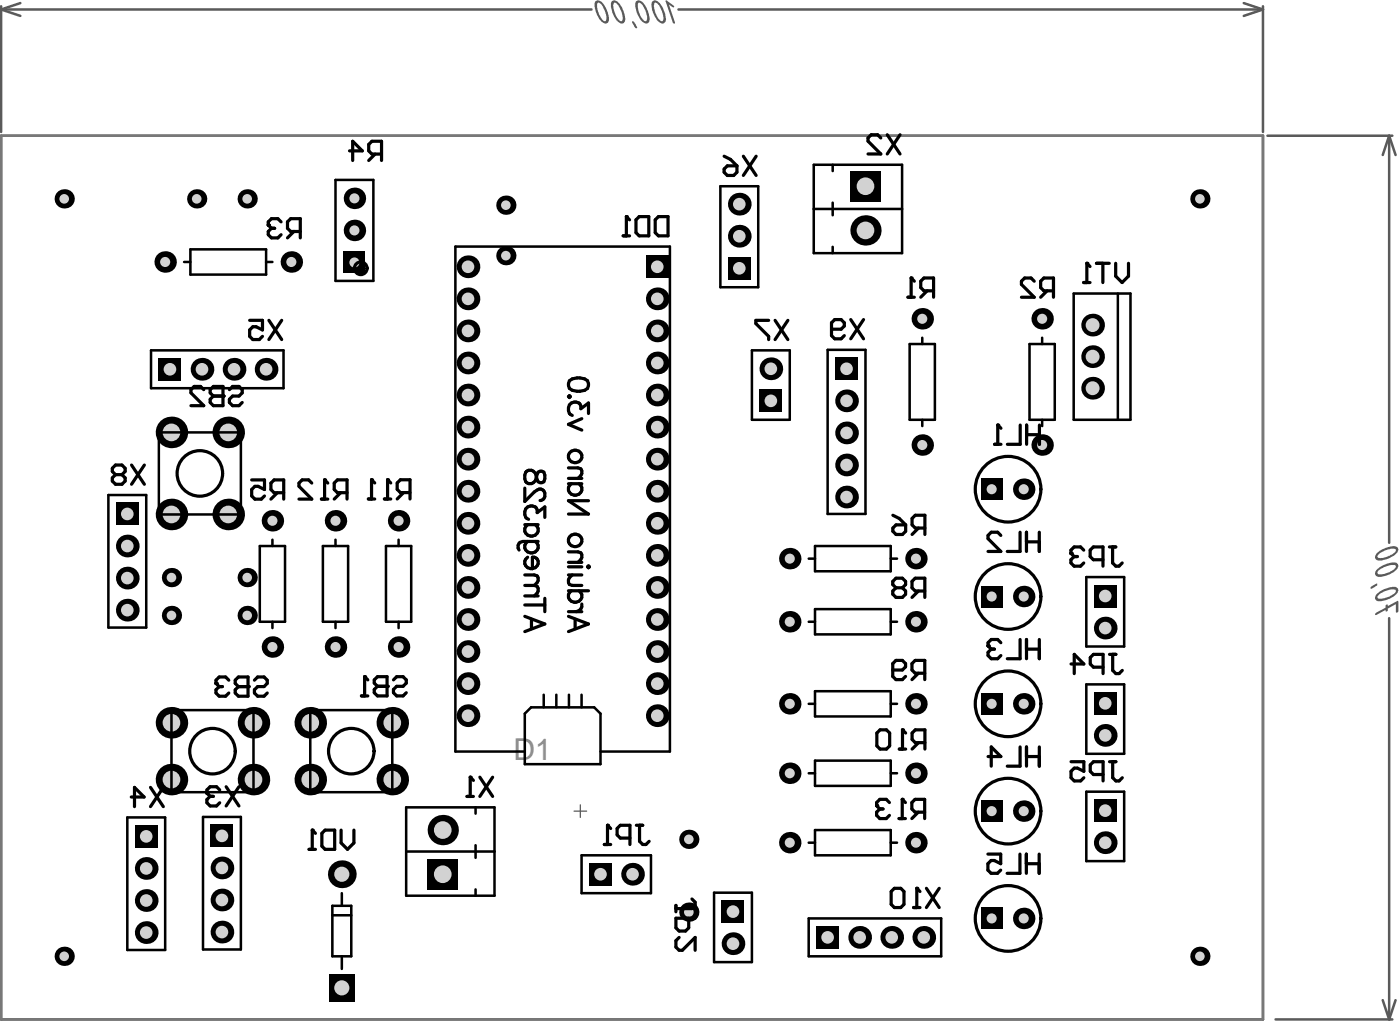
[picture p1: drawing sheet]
<svg xmlns="http://www.w3.org/2000/svg" width="369mm" height="270mm" viewBox="0 0 369 270" stroke-linecap="round" stroke-linejoin="round" font-family="sans-serif">
<defs><g id="words">
<text font-size="7.9" fill="#8c8c8c" x="135.5" y="200.5">D1</text>
</g></defs>
<path d="M151.4 213.9h3.4M153.1 212.2v3.4" fill="none" stroke="#5a5a5a" stroke-width=".33"/>
<g fill="none" stroke="#5a5a5a" stroke-width=".67">
<path d="M.3 1.7v33.1M.3 2.5l5.1 1.7M.3 2.5h155.7M5.4 .8l-5.1 1.7M179 2.5h154.2M328.1 .8l5.1 1.7M333.2 1.7v33.1M333.2 2.5l-5.1 1.7M.3 35.8h332.9v233h-332.9zM334.4 35.8h32.9M366.5 35.8l-1.7 5.1M366.5 35.8l1.7 5.1"/>
<path d="M366.5 35.8v107.3M366.5 163v105.8M336.5 268.8h30.8M364.8 263.8l1.7 5M368.2 263.8l-1.7 5"/>
</g>
<g fill="#5a5a5a">
<path d="M175.7 .1l2.1 1.4 .1 .3-.3 .2-1.1-.8 1.6 4.7-.2 .4-.4-.3-2-5.7z"/>
<path d="M166.8 5.7l.5 .1 .6 1.1a.31 .31 0 0 1 .1 .5 .31 .31 0 0 1-.5-.2l-.7-1.2z"/>
<path d="M362.9 161.7l2.7-1.4v-.6l.2-.3 .3 .1v.3l2.5-1.3 .3 .1v2.7l-.1 .1a.26 .26 0 0 1-.3 .2 .26 .26 0 0 1-.2-.2v-2.1l-2.2 1.2v.4a.31 .31 0 0 1-.2 .4 .31 .31 0 0 1-.3-.2v-.3l-2.5 1.4-.3-.1z"/>
<path d="M361.7 154.7l1.3-.8a.31 .31 0 0 1 .4 .2 .31 .31 0 0 1-.2 .4l-1.2 .7a.29 .29 0 0 1-.4-.1 .29 .29 0 0 1 .1-.4z"/>
<path d="M172.7 .8a1.66 1.66 0 0 1 1.6 1.4l.4 1a2.16 2.16 0 0 1 0 2.4 2.98 2.98 0 0 1-1.9-2.5l-.3-1.4zM172.2 .3l-.1 .1a3.8 3.8 0 0 0 .1 2.7l.1 .3a3.7 3.7 0 0 0 2.6 2.9 1.61 1.61 0 0 0 .6-2.2l-.3-1.1a3.7 3.7 0 0 0-2.5-2.9z"/>
<path d="M168.4 .9a1.02 1.02 0 0 1 1.3 .9l.7 1.3a2.28 2.28 0 0 1 0 2.5 2.61 2.61 0 0 1-1.7-2.1 3.9 3.9 0 0 1-.3-2.6zM167.9 .3l-.3 .6 .1 1.1a5.9 5.9 0 0 0 2.3 4.1 .97 .97 0 0 0 1.1-.1 .97 .97 0 0 0 .3-1.1l-.1-.4a6.2 6.2 0 0 0-2.4-4.3l-.6-.1z"/>
<path d="M161.9 .9a.99 .99 0 0 1 1.2 .5l.3 .6a4.8 4.8 0 0 1 .7 3.5l-.1 .1a2.43 2.43 0 0 1-1.7-2.1 3.9 3.9 0 0 1-.4-2.6zM161.4 .3l-.2 .6v.9a6.6 6.6 0 0 0 2.3 4.2 1.11 1.11 0 0 0 1.3-.2 1.11 1.11 0 0 0 .1-1.4l-.1-.3a5.5 5.5 0 0 0-2.4-3.9l-.6-.1z"/>
<path d="M157.8 .7a2.85 2.85 0 0 1 1.8 2.2v.3a2.52 2.52 0 0 1 .1 2.4 1.8 1.8 0 0 1-1.4-1.4l-.4-1.1a2.91 2.91 0 0 1-.2-2.3zM157.1 .3l-.2 .6v.9l.4 1.6a4.1 4.1 0 0 0 2.5 2.9 1.69 1.69 0 0 0 .7-2.4l-.3-.9a4.5 4.5 0 0 0-2.3-2.9z"/>
<path d="M364 156.6l1.8-.8a2.68 2.68 0 0 1 2.5-.1 2.23 2.23 0 0 1-1.6 1.6l-.9 .2a2.74 2.74 0 0 1-2.3 .2l-.1-.5zM363.1 156.8a1.13 1.13 0 0 0-.1 1.4 1.13 1.13 0 0 0 1.5 .4l1.6-.5a4.4 4.4 0 0 0 2.8-2.3 1.38 1.38 0 0 0-2-1l-.3 .1a7 7 0 0 0-3.5 1.9z"/>
<path d="M363.7 150.4l.8-.5a5.3 5.3 0 0 1 3.7-.8 1.37 1.37 0 0 1-1.1 1.5l-.3 .1a4.5 4.5 0 0 1-3.3 .7l-.1-.4zM363.4 150.1a1.16 1.16 0 0 0-.4 1.6 1.16 1.16 0 0 0 1.6 .4l1.5-.4a4.4 4.4 0 0 0 2.8-2.4 1.16 1.16 0 0 0-1.6-1l-2.1 .6z"/>
<path d="M364 145.9l1.8-.9a2.68 2.68 0 0 1 2.5-.1v.1a2.34 2.34 0 0 1-1.6 1.6h-.3a4.4 4.4 0 0 1-2.7 .5h-.1a.32 .32 0 0 1-.2-.3 .32 .32 0 0 1 .1-.3zM363.1 146a1.13 1.13 0 0 0-.1 1.5 1.13 1.13 0 0 0 1.5 .3l.3-.1a6.8 6.8 0 0 0 4-2.2 1.17 1.17 0 0 0-.4-1.3 1.17 1.17 0 0 0-1.3-.1l-1.5 .3a5.6 5.6 0 0 0-2.5 1.6z"/>
</g>
<path d="M.3 35.8h332.9v233h-332.9z" fill="none" stroke="#787878" stroke-width=".67"/>
<path d="M215.4 244.2h5.9v6h-5.9z" fill-rule="evenodd" fill="#000"/>
<circle cx="218.4" cy="247.2" r="1.66" fill="#d2d2d2"/>
<circle cx="133.5" cy="67.4" r="2.54" fill="#000"/>
<circle cx="133.5" cy="67.4" r="1.27" fill="#d2d2d2"/>
<circle cx="316.6" cy="252.2" r="2.54" fill="#000"/>
<circle cx="316.6" cy="252.2" r="1.27" fill="#d2d2d2"/>
<circle cx="316.6" cy="52.4" r="2.54" fill="#000"/>
<circle cx="316.6" cy="52.4" r="1.27" fill="#d2d2d2"/>
<circle cx="291.6" cy="222.2" r="3" fill="#000"/>
<circle cx="291.6" cy="222.2" r="1.67" fill="#d2d2d2"/>
<path d="M288.6 210.8h6v6h-6z" fill-rule="evenodd" fill="#000"/>
<circle cx="291.6" cy="213.8" r="1.67" fill="#d2d2d2"/>
<circle cx="291.6" cy="193.9" r="3" fill="#000"/>
<circle cx="291.6" cy="193.9" r="1.67" fill="#d2d2d2"/>
<path d="M288.6 182.5h6v6h-6z" fill-rule="evenodd" fill="#000"/>
<circle cx="291.6" cy="185.5" r="1.67" fill="#d2d2d2"/>
<circle cx="291.6" cy="165.6" r="3" fill="#000"/>
<circle cx="291.6" cy="165.6" r="1.67" fill="#d2d2d2"/>
<circle cx="270.1" cy="242.2" r="2.83" fill="#000"/>
<circle cx="270.1" cy="242.2" r="1.33" fill="#d2d2d2"/>
<circle cx="270.1" cy="213.9" r="2.83" fill="#000"/>
<circle cx="270.1" cy="213.9" r="1.33" fill="#d2d2d2"/>
<circle cx="270.1" cy="185.6" r="2.83" fill="#000"/>
<circle cx="270.1" cy="185.6" r="1.33" fill="#d2d2d2"/>
<circle cx="274.9" cy="117.4" r="2.83" fill="#000"/>
<circle cx="274.9" cy="117.4" r="1.33" fill="#d2d2d2"/>
<circle cx="274.9" cy="84.1" r="2.83" fill="#000"/>
<circle cx="274.9" cy="84.1" r="1.33" fill="#d2d2d2"/>
<circle cx="243.7" cy="247.2" r="3" fill="#000"/>
<circle cx="243.7" cy="247.2" r="1.66" fill="#d2d2d2"/>
<circle cx="235.3" cy="247.2" r="3" fill="#000"/>
<circle cx="235.3" cy="247.2" r="1.66" fill="#d2d2d2"/>
<circle cx="241.7" cy="222.2" r="2.83" fill="#000"/>
<circle cx="241.7" cy="222.2" r="1.33" fill="#d2d2d2"/>
<circle cx="241.7" cy="185.6" r="2.83" fill="#000"/>
<circle cx="241.7" cy="185.6" r="1.33" fill="#d2d2d2"/>
<circle cx="241.7" cy="203.9" r="2.83" fill="#000"/>
<circle cx="241.7" cy="203.9" r="1.33" fill="#d2d2d2"/>
<circle cx="241.7" cy="164" r="2.83" fill="#000"/>
<circle cx="241.7" cy="164" r="1.33" fill="#d2d2d2"/>
<circle cx="241.7" cy="147.3" r="2.83" fill="#000"/>
<circle cx="241.7" cy="147.3" r="1.33" fill="#d2d2d2"/>
<circle cx="243.3" cy="117.4" r="2.83" fill="#000"/>
<circle cx="243.3" cy="117.4" r="1.33" fill="#d2d2d2"/>
<circle cx="243.3" cy="84.1" r="2.83" fill="#000"/>
<circle cx="243.3" cy="84.1" r="1.33" fill="#d2d2d2"/>
<circle cx="226.8" cy="247.2" r="3" fill="#000"/>
<circle cx="226.8" cy="247.2" r="1.66" fill="#d2d2d2"/>
<circle cx="208.4" cy="222.2" r="2.83" fill="#000"/>
<circle cx="208.4" cy="222.2" r="1.33" fill="#d2d2d2"/>
<circle cx="208.4" cy="185.6" r="2.83" fill="#000"/>
<circle cx="208.4" cy="185.6" r="1.33" fill="#d2d2d2"/>
<circle cx="208.4" cy="203.9" r="2.83" fill="#000"/>
<circle cx="208.4" cy="203.9" r="1.33" fill="#d2d2d2"/>
<circle cx="208.4" cy="164" r="2.83" fill="#000"/>
<circle cx="208.4" cy="164" r="1.33" fill="#d2d2d2"/>
<circle cx="208.4" cy="147.3" r="2.83" fill="#000"/>
<circle cx="208.4" cy="147.3" r="1.33" fill="#d2d2d2"/>
<circle cx="223.3" cy="122.6" r="3" fill="#000"/>
<circle cx="223.3" cy="122.6" r="1.67" fill="#d2d2d2"/>
<circle cx="223.3" cy="114.2" r="3" fill="#000"/>
<circle cx="223.3" cy="114.2" r="1.67" fill="#d2d2d2"/>
<circle cx="223.3" cy="105.7" r="3" fill="#000"/>
<circle cx="223.3" cy="105.7" r="1.67" fill="#d2d2d2"/>
<path d="M220.3 94.3h6v6h-6z" fill-rule="evenodd" fill="#000"/>
<circle cx="223.3" cy="97.3" r="1.67" fill="#d2d2d2"/>
<path d="M190.4 237.4h6v6h-6z" fill-rule="evenodd" fill="#000"/>
<circle cx="193.4" cy="240.4" r="1.67" fill="#d2d2d2"/>
<circle cx="193.4" cy="248.9" r="3" fill="#000"/>
<circle cx="193.4" cy="248.9" r="1.67" fill="#d2d2d2"/>
<circle cx="181.7" cy="240.5" r="2.54" fill="#000"/>
<circle cx="181.7" cy="240.5" r="1.27" fill="#d2d2d2"/>
<circle cx="181.7" cy="221.4" r="2.54" fill="#000"/>
<circle cx="181.7" cy="221.4" r="1.27" fill="#d2d2d2"/>
<circle cx="195" cy="53.8" r="3" fill="#000"/>
<circle cx="195" cy="53.8" r="1.67" fill="#d2d2d2"/>
<circle cx="195" cy="62.3" r="3" fill="#000"/>
<circle cx="195" cy="62.3" r="1.67" fill="#d2d2d2"/>
<path d="M155.4 227.6h6v6h-6z" fill-rule="evenodd" fill="#000"/>
<circle cx="158.4" cy="230.6" r="1.67" fill="#d2d2d2"/>
<circle cx="166.9" cy="230.6" r="3" fill="#000"/>
<circle cx="166.9" cy="230.6" r="1.67" fill="#d2d2d2"/>
<circle cx="173.4" cy="188.7" r="3" fill="#000"/>
<circle cx="173.4" cy="188.7" r="1.67" fill="#d2d2d2"/>
<circle cx="173.4" cy="171.8" r="3" fill="#000"/>
<circle cx="173.4" cy="171.8" r="1.67" fill="#d2d2d2"/>
<circle cx="173.4" cy="163.4" r="3" fill="#000"/>
<circle cx="173.4" cy="163.4" r="1.67" fill="#d2d2d2"/>
<circle cx="173.4" cy="146.5" r="3" fill="#000"/>
<circle cx="173.4" cy="146.5" r="1.67" fill="#d2d2d2"/>
<circle cx="173.4" cy="138" r="3" fill="#000"/>
<circle cx="173.4" cy="138" r="1.67" fill="#d2d2d2"/>
<circle cx="173.4" cy="121.1" r="3" fill="#000"/>
<circle cx="173.4" cy="121.1" r="1.67" fill="#d2d2d2"/>
<circle cx="173.4" cy="112.6" r="3" fill="#000"/>
<circle cx="173.4" cy="112.6" r="1.67" fill="#d2d2d2"/>
<circle cx="173.4" cy="78.8" r="3" fill="#000"/>
<circle cx="173.4" cy="78.8" r="1.67" fill="#d2d2d2"/>
<circle cx="173.4" cy="95.7" r="3" fill="#000"/>
<circle cx="173.4" cy="95.7" r="1.67" fill="#d2d2d2"/>
<circle cx="173.4" cy="87.3" r="3" fill="#000"/>
<circle cx="173.4" cy="87.3" r="1.67" fill="#d2d2d2"/>
<path d="M170.4 67.4h6v6h-6z" fill-rule="evenodd" fill="#000"/>
<circle cx="173.4" cy="70.4" r="1.67" fill="#d2d2d2"/>
<circle cx="133.5" cy="54.1" r="2.54" fill="#000"/>
<circle cx="133.5" cy="54.1" r="1.27" fill="#d2d2d2"/>
<circle cx="116.8" cy="218.9" r="4" fill="#000"/>
<circle cx="116.8" cy="218.9" r="2.33" fill="#d2d2d2"/>
<path d="M112.8 226.6h8v8h-8z" fill-rule="evenodd" fill="#000"/>
<circle cx="116.8" cy="230.6" r="2.33" fill="#d2d2d2"/>
<circle cx="103.5" cy="190.6" r="4.2" fill="#000"/>
<circle cx="103.5" cy="190.6" r="2.33" fill="#d2d2d2"/>
<circle cx="105.2" cy="170.6" r="2.83" fill="#000"/>
<circle cx="105.2" cy="170.6" r="1.33" fill="#d2d2d2"/>
<circle cx="105.2" cy="137.3" r="2.83" fill="#000"/>
<circle cx="105.2" cy="137.3" r="1.33" fill="#d2d2d2"/>
<circle cx="90.2" cy="230.6" r="3.7" fill="#000"/>
<circle cx="90.2" cy="230.6" r="2" fill="#d2d2d2"/>
<circle cx="81.9" cy="190.6" r="4.2" fill="#000"/>
<circle cx="81.9" cy="190.6" r="2.33" fill="#d2d2d2"/>
<circle cx="88.5" cy="170.6" r="2.83" fill="#000"/>
<circle cx="88.5" cy="170.6" r="1.33" fill="#d2d2d2"/>
<circle cx="88.5" cy="137.3" r="2.83" fill="#000"/>
<circle cx="88.5" cy="137.3" r="1.33" fill="#d2d2d2"/>
<circle cx="76.9" cy="69.1" r="2.83" fill="#000"/>
<circle cx="76.9" cy="69.1" r="1.33" fill="#d2d2d2"/>
<circle cx="58.6" cy="245.8" r="3" fill="#000"/>
<circle cx="58.6" cy="245.8" r="1.67" fill="#d2d2d2"/>
<circle cx="58.6" cy="228.9" r="3" fill="#000"/>
<circle cx="58.6" cy="228.9" r="1.67" fill="#d2d2d2"/>
<path d="M55.6 217.4h6v6h-6z" fill-rule="evenodd" fill="#000"/>
<circle cx="58.6" cy="220.4" r="1.67" fill="#d2d2d2"/>
<circle cx="65.2" cy="162.3" r="2.54" fill="#000"/>
<circle cx="65.2" cy="162.3" r="1.27" fill="#d2d2d2"/>
<circle cx="60.2" cy="135.7" r="4.2" fill="#000"/>
<circle cx="60.2" cy="135.7" r="2.33" fill="#d2d2d2"/>
<circle cx="60.2" cy="114" r="4.2" fill="#000"/>
<circle cx="60.2" cy="114" r="2.33" fill="#d2d2d2"/>
<circle cx="61.8" cy="97.4" r="3" fill="#000"/>
<circle cx="61.8" cy="97.4" r="1.67" fill="#d2d2d2"/>
<circle cx="53.3" cy="97.4" r="3" fill="#000"/>
<circle cx="53.3" cy="97.4" r="1.67" fill="#d2d2d2"/>
<circle cx="51.9" cy="52.4" r="2.54" fill="#000"/>
<circle cx="51.9" cy="52.4" r="1.27" fill="#d2d2d2"/>
<circle cx="65.2" cy="52.4" r="2.54" fill="#000"/>
<circle cx="65.2" cy="52.4" r="1.27" fill="#d2d2d2"/>
<circle cx="38.6" cy="245.9" r="3" fill="#000"/>
<circle cx="38.6" cy="245.9" r="1.67" fill="#d2d2d2"/>
<circle cx="38.6" cy="229" r="3" fill="#000"/>
<circle cx="38.6" cy="229" r="1.67" fill="#d2d2d2"/>
<path d="M35.6 217.6h6v6h-6z" fill-rule="evenodd" fill="#000"/>
<circle cx="38.6" cy="220.6" r="1.67" fill="#d2d2d2"/>
<circle cx="33.6" cy="160.9" r="3" fill="#000"/>
<circle cx="33.6" cy="160.9" r="1.67" fill="#d2d2d2"/>
<circle cx="33.6" cy="144" r="3" fill="#000"/>
<circle cx="33.6" cy="144" r="1.67" fill="#d2d2d2"/>
<path d="M30.6 132.5h6v6h-6z" fill-rule="evenodd" fill="#000"/>
<circle cx="33.6" cy="135.5" r="1.67" fill="#d2d2d2"/>
<path d="M288.6 154.2h6v6h-6z" fill-rule="evenodd" fill="#000"/>
<circle cx="291.6" cy="157.2" r="1.67" fill="#d2d2d2"/>
<circle cx="270.1" cy="129" r="2.83" fill="#000"/>
<circle cx="270.1" cy="129" r="1.33" fill="#d2d2d2"/>
<circle cx="270.1" cy="157.3" r="2.83" fill="#000"/>
<circle cx="270.1" cy="157.3" r="1.33" fill="#d2d2d2"/>
<circle cx="223.3" cy="131.1" r="3" fill="#000"/>
<circle cx="223.3" cy="131.1" r="1.67" fill="#d2d2d2"/>
<path d="M192.1 67.8h5.9v5.9h-5.9z" fill-rule="evenodd" fill="#000"/>
<circle cx="195" cy="70.8" r="1.67" fill="#d2d2d2"/>
<circle cx="173.4" cy="180.3" r="3" fill="#000"/>
<circle cx="173.4" cy="180.3" r="1.67" fill="#d2d2d2"/>
<circle cx="173.4" cy="104.2" r="3" fill="#000"/>
<circle cx="173.4" cy="104.2" r="1.67" fill="#d2d2d2"/>
<circle cx="173.4" cy="129.5" r="3" fill="#000"/>
<circle cx="173.4" cy="129.5" r="1.67" fill="#d2d2d2"/>
<circle cx="173.4" cy="154.9" r="3" fill="#000"/>
<circle cx="173.4" cy="154.9" r="1.67" fill="#d2d2d2"/>
<circle cx="103.5" cy="205.6" r="4.2" fill="#000"/>
<circle cx="103.5" cy="205.6" r="2.33" fill="#d2d2d2"/>
<path d="M86.9 256.9h6.6v7.3h-6.6z" fill-rule="evenodd" fill="#000"/>
<circle cx="90.2" cy="260.5" r="2" fill="#d2d2d2"/>
<circle cx="81.9" cy="205.6" r="4.2" fill="#000"/>
<circle cx="81.9" cy="205.6" r="2.33" fill="#d2d2d2"/>
<circle cx="58.6" cy="237.3" r="3" fill="#000"/>
<circle cx="58.6" cy="237.3" r="1.67" fill="#d2d2d2"/>
<circle cx="65.2" cy="152.3" r="2.54" fill="#000"/>
<circle cx="65.2" cy="152.3" r="1.27" fill="#d2d2d2"/>
<circle cx="38.6" cy="237.5" r="3" fill="#000"/>
<circle cx="38.6" cy="237.5" r="1.67" fill="#d2d2d2"/>
<circle cx="33.6" cy="152.5" r="3" fill="#000"/>
<circle cx="33.6" cy="152.5" r="1.67" fill="#d2d2d2"/>
<path d="M258.8 239.4h5.7v5.6h-5.7z" fill-rule="evenodd" fill="#000"/>
<circle cx="261.6" cy="242.2" r="1.33" fill="#d2d2d2"/>
<path d="M258.8 211.1h5.7v5.6h-5.7z" fill-rule="evenodd" fill="#000"/>
<circle cx="261.6" cy="213.9" r="1.33" fill="#d2d2d2"/>
<path d="M258.8 182.8h5.7v5.6h-5.7z" fill-rule="evenodd" fill="#000"/>
<circle cx="261.6" cy="185.6" r="1.33" fill="#d2d2d2"/>
<path d="M200.4 102.7h6v6h-6z" fill-rule="evenodd" fill="#000"/>
<circle cx="203.4" cy="105.7" r="1.67" fill="#d2d2d2"/>
<circle cx="288.3" cy="94.1" r="3" fill="#000"/>
<circle cx="288.3" cy="94.1" r="1.83" fill="#d2d2d2"/>
<circle cx="288.3" cy="85.7" r="3" fill="#000"/>
<circle cx="288.3" cy="85.7" r="1.83" fill="#d2d2d2"/>
<circle cx="203.4" cy="97.3" r="3" fill="#000"/>
<circle cx="203.4" cy="97.3" r="1.67" fill="#d2d2d2"/>
<circle cx="228.3" cy="60.8" r="4" fill="#000"/>
<circle cx="228.3" cy="60.8" r="2.33" fill="#d2d2d2"/>
<circle cx="123.5" cy="188.7" r="3" fill="#000"/>
<circle cx="123.5" cy="188.7" r="1.67" fill="#d2d2d2"/>
<circle cx="123.5" cy="163.4" r="3" fill="#000"/>
<circle cx="123.5" cy="163.4" r="1.67" fill="#d2d2d2"/>
<circle cx="123.5" cy="171.8" r="3" fill="#000"/>
<circle cx="123.5" cy="171.8" r="1.67" fill="#d2d2d2"/>
<circle cx="123.5" cy="138" r="3" fill="#000"/>
<circle cx="123.5" cy="138" r="1.67" fill="#d2d2d2"/>
<circle cx="123.5" cy="146.5" r="3" fill="#000"/>
<circle cx="123.5" cy="146.5" r="1.67" fill="#d2d2d2"/>
<circle cx="123.5" cy="112.6" r="3" fill="#000"/>
<circle cx="123.5" cy="112.6" r="1.67" fill="#d2d2d2"/>
<circle cx="123.5" cy="121.1" r="3" fill="#000"/>
<circle cx="123.5" cy="121.1" r="1.67" fill="#d2d2d2"/>
<circle cx="123.5" cy="78.8" r="3" fill="#000"/>
<circle cx="123.5" cy="78.8" r="1.67" fill="#d2d2d2"/>
<circle cx="123.5" cy="87.3" r="3" fill="#000"/>
<circle cx="123.5" cy="87.3" r="1.67" fill="#d2d2d2"/>
<circle cx="123.5" cy="95.7" r="3" fill="#000"/>
<circle cx="123.5" cy="95.7" r="1.67" fill="#d2d2d2"/>
<circle cx="123.5" cy="70.4" r="3" fill="#000"/>
<circle cx="123.5" cy="70.4" r="1.67" fill="#d2d2d2"/>
<path d="M90.7 66.4h5.6v5.7h-5.6z" fill-rule="evenodd" fill="#000"/>
<circle cx="93.5" cy="69.2" r="1.33" fill="#d2d2d2"/>
<circle cx="93.5" cy="60.8" r="2.83" fill="#000"/>
<circle cx="93.5" cy="60.8" r="1.33" fill="#d2d2d2"/>
<circle cx="93.5" cy="52.3" r="2.83" fill="#000"/>
<circle cx="93.5" cy="52.3" r="1.33" fill="#d2d2d2"/>
<circle cx="16.9" cy="252.2" r="2.54" fill="#000"/>
<circle cx="16.9" cy="252.2" r="1.27" fill="#d2d2d2"/>
<circle cx="45.2" cy="190.6" r="4.2" fill="#000"/>
<circle cx="45.2" cy="190.6" r="2.33" fill="#d2d2d2"/>
<circle cx="66.9" cy="190.6" r="4.2" fill="#000"/>
<circle cx="66.9" cy="190.6" r="2.33" fill="#d2d2d2"/>
<circle cx="45.2" cy="162.3" r="2.54" fill="#000"/>
<circle cx="45.2" cy="162.3" r="1.27" fill="#d2d2d2"/>
<circle cx="71.9" cy="170.6" r="2.83" fill="#000"/>
<circle cx="71.9" cy="170.6" r="1.33" fill="#d2d2d2"/>
<circle cx="45.2" cy="135.7" r="4.2" fill="#000"/>
<circle cx="45.2" cy="135.7" r="2.33" fill="#d2d2d2"/>
<circle cx="71.9" cy="137.3" r="2.83" fill="#000"/>
<circle cx="71.9" cy="137.3" r="1.33" fill="#d2d2d2"/>
<circle cx="45.2" cy="114" r="4.2" fill="#000"/>
<circle cx="45.2" cy="114" r="2.33" fill="#d2d2d2"/>
<circle cx="70.2" cy="97.4" r="3" fill="#000"/>
<circle cx="70.2" cy="97.4" r="1.67" fill="#d2d2d2"/>
<path d="M41.8 94.4h6v6h-6z" fill-rule="evenodd" fill="#000"/>
<circle cx="44.8" cy="97.4" r="1.67" fill="#d2d2d2"/>
<circle cx="43.6" cy="69.1" r="2.83" fill="#000"/>
<circle cx="43.6" cy="69.1" r="1.33" fill="#d2d2d2"/>
<circle cx="16.9" cy="52.4" r="2.54" fill="#000"/>
<circle cx="16.9" cy="52.4" r="1.27" fill="#d2d2d2"/>
<circle cx="288.3" cy="102.4" r="3" fill="#000"/>
<circle cx="288.3" cy="102.4" r="1.83" fill="#d2d2d2"/>
<path d="M258.8 126.2h5.7v5.6h-5.7z" fill-rule="evenodd" fill="#000"/>
<circle cx="261.6" cy="129" r="1.33" fill="#d2d2d2"/>
<path d="M258.8 154.5h5.7v5.6h-5.7z" fill-rule="evenodd" fill="#000"/>
<circle cx="261.6" cy="157.3" r="1.33" fill="#d2d2d2"/>
<path d="M224.3 45.1h8v8h-8z" fill-rule="evenodd" fill="#000"/>
<circle cx="228.3" cy="49.1" r="2.33" fill="#d2d2d2"/>
<circle cx="123.5" cy="180.3" r="3" fill="#000"/>
<circle cx="123.5" cy="180.3" r="1.67" fill="#d2d2d2"/>
<circle cx="123.5" cy="104.2" r="3" fill="#000"/>
<circle cx="123.5" cy="104.2" r="1.67" fill="#d2d2d2"/>
<circle cx="123.5" cy="129.5" r="3" fill="#000"/>
<circle cx="123.5" cy="129.5" r="1.67" fill="#d2d2d2"/>
<circle cx="123.5" cy="154.9" r="3" fill="#000"/>
<circle cx="123.5" cy="154.9" r="1.67" fill="#d2d2d2"/>
<circle cx="66.9" cy="205.6" r="4.2" fill="#000"/>
<circle cx="66.9" cy="205.6" r="2.33" fill="#d2d2d2"/>
<circle cx="45.2" cy="205.6" r="4.2" fill="#000"/>
<circle cx="45.2" cy="205.6" r="2.33" fill="#d2d2d2"/>
<circle cx="45.2" cy="152.3" r="2.54" fill="#000"/>
<circle cx="45.2" cy="152.3" r="1.27" fill="#d2d2d2"/>
<g fill="none" stroke="#000" stroke-width=".67">
<path d="M88.5 47.4h10v26.7h-10zM190.1 49.1h9.9v26.6h-9.9zM214.7 43.5h23.3v23.3h-23.3zM214.7 55.1h23.3M219.7 43.5v1.6M219.7 53.4v3.4M48.6 69.1h1.6M50.2 65.8h20v6.6h-20zM70.2 69.1h1.7M219.7 65.1v1.7M283.3 77.4h15v33.3h-15zM294.9 77.4v33.3"/>
<path d="M39.8 92.4h35v10h-35zM198.4 92.4h10v18.3h-10zM218.4 92.3h9.9v43.2h-9.9zM240 90.7h6.6v20h-6.6zM243.3 89.1v1.6M271.6 90.7h6.7v20h-6.7zM274.9 89.1v1.6M41.9 114h21.6v21.7h-21.6zM243.3 110.7v1.7M274.9 110.7v1.7M28.6 130.5h10v35h-10zM68.5 144h6.7v20h-6.7z"/>
<path d="M71.9 142.3v1.7M85.2 144h6.6v20h-6.6zM88.5 142.3v1.7M101.8 144h6.7v20h-6.7zM105.2 142.3v1.7M213.4 147.3h1.6M215 144h20v6.7h-20zM235 147.3h1.7M286.6 152.2h10v18.3h-10zM71.9 164v1.6M88.5 164v1.6M105.2 164v1.6"/>
<path d="M213.4 164h1.6M215 160.6h20v6.7h-20zM235 164h1.7M45.2 187.3h21.7v21.6h-21.7zM81.9 187.3h21.6v21.6h-21.6zM138.5 198.2h-18.4v-133.2h56.6v133.2h-18.3M140.1 186.5h16.7l1.6 1.7v13.3h-19.9v-13.3zM143.4 183.2v3.3M146.8 183.2v3.3M150.1 183.2v3.3M153.4 183.2v3.3M213.4 185.6h1.6"/>
<path d="M215 182.3h20v6.6h-20zM235 185.6h1.7M286.6 180.5h10v18.3h-10zM33.6 215.6h10v34.9h-10zM53.6 215.4h9.9v35h-9.9zM107.2 212.9h23.3v23.3h-23.3zM125.5 212.9v1.7M213.4 203.9h1.6M215 218.9h20v6.7h-20zM215 200.6h20v6.7h-20zM235 203.9h1.7M286.6 208.8h10v18.3h-10z"/>
<path d="M87.7 238.9h5v13.3h-5zM90.2 235.6v3.3M107.2 224.6h23.3M125.5 222.9v3.3M125.5 234.6v1.6M153.4 225.6h18.3v10h-18.3zM188.4 235.4h10v18.3h-10zM213.4 222.2h1.6M235 222.2h1.7M87.7 241.4h5M90.2 252.2v3.3M213.4 242.2h34.9v10h-34.9z"/>
</g>
<g fill="none" stroke="#000" stroke-width=".85">
<path d="M92.2 39.8h3.4l-2.5-2.5v5M232.4 36.4l-.9-.9h-1.6l-.9 .9v.8l3.4 3.4h-3.4M234.1 35.5l3.4 5.1M237.5 35.5l-3.4 5.1M74.2 58.5l-.9-.8h-1.7l-.8 .8v.9l.8 .8M99 40.6l-1.7 1.7M100.7 40.6h-2.6l-.8-.8v-1.7l.8-.8h2.6v5M166.1 58l-.8-.9v5.1M168.6 57.1h2.6v5.1h-2.6l-.8-.8v-3.4zM173.7 57.1h2.5v5.1h-2.5l-.8-.8v-3.4zM191 41.2l1.7 .8 1.7 1.7M191.9 43.7h2.5v1.7l-.8 .9h-1.7l-.9-.9v-.8z"/>
<path d="M196.1 41.2l3.4 5.1M199.5 41.2l-3.4 5.1M71.6 60.2l-.8 .8v.9l.8 .8h1.7l.9-.8M71.6 60.2h.9M77.5 61l-1.7 1.7M79.2 61h-2.5l-.9-.8v-1.7l.9-.8h2.5v5M164.4 62.2h1.7M239.5 78.4h1.7M241.2 74.2l-.8-.9v5.1M244.6 76.7l-1.7 1.7M246.3 76.7h-2.5l-.9-.9v-1.6l.9-.9h2.5v5.1M272.9 74.2l-.9-.9h-1.7l-.8 .9v.8l3.4 3.4h-3.4"/>
<path d="M276.2 76.7l-1.6 1.7M277.9 76.7h-2.5l-.8-.8v-1.7l.8-.9h2.5v5.1M285.9 74.5h1.7M287.6 70.3l-.9-.9v5.1M289.3 69.4h3.4M291 69.4v5.1M294.3 69.4v3.4l1.7 1.7 1.7-1.7v-3.4M65.9 84.5h3.3v2.5l-1.6-.8h-.9l-.8 .8v1.7l.8 .8h1.7l.8-.8M70.9 84.5l3.4 5M74.3 84.5l-3.4 5M202.8 84.5h-3.4v.8l3.4 3.4v.9M204.5 84.5l3.4 5.1"/>
<path d="M207.9 84.5l-3.4 5.1M219.4 86.8h2.5l.9-.8v-.9l-.9-.8h-1.7l-.8 .8v3.4l.8 .9h1.7l.9-.9M224.4 84.3l3.4 5.1M227.8 84.3l-3.4 5.1M53.8 102.8l-.9-.9h-1.7l-.8 .9v.8l3.4 3.4h-3.4M56.3 101.9h2.5v5.1h-2.5l-.9-.9v-.8l.9-.8-.9-.9v-.8zM56.3 104.5h2.5M60.5 102.8l.9-.9h1.7l.8 .9v.8l-.8 .9h-1.7l-.9 .8v.8l.9 .9h1.7l.8-.9M150 104.6l.2-.3 .3 .3-.3 .2zM150.2 119.5a1.77 1.77 0 0 1 2.7-.5 1.77 1.77 0 0 1 0 2.7 1.77 1.77 0 0 1-2.7-.4l-.2-.6v-.7zM150.2 100.4a4.1 4.1 0 0 1 4.8 0 1.72 1.72 0 0 1-.7 2.5 4.4 4.4 0 0 1-4.1-.5l-.2-.7zM153.5 110.4l-3.5 1.5 3.5 1.5"/>
<path d="M155.3 109v-2.7l-2.1 1.5a1.64 1.64 0 0 0-1.5-1.8 1.64 1.64 0 0 0-1.7 1.5 1.54 1.54 0 0 0 1 2.1M262.4 117.2h1.7M264.1 112.9l-.9-.8v5.1M269.2 112.1v5.1h-3.4M270.8 112.1v5.1M270.8 114.6h3.4M274.2 112.1v5.1M30.5 125.2l-.9-.9v-.8l.9-.9h1.7l.8 .9v.8l-.8 .9M30.5 125.2l-.9 .8v.9l.9 .8h1.7l.8-.8v-.9l-.8-.8M30.5 125.2h1.7M34.7 122.6l3.4 5.1M38.1 122.6l-3.4 5.1"/>
<path d="M66.4 126.6h3.4v2.5l-1.7-.8h-.9l-.8 .8v1.7l.8 .8h1.7l.9-.8M73.2 129.9l-1.7 1.7M74.9 129.9h-2.6l-.8-.8v-1.7l.8-.8h2.6v5M82.3 127.4l-.9-.8h-1.7l-.8 .8v.8l3.4 3.4h-3.4M84.8 131.6h1.7M86.5 127.4l-.9-.8v5M89.9 129.9l-1.7 1.7M91.6 129.9h-2.6l-.8-.8v-1.7l.8-.8h2.6v5M97.2 131.6h1.7M98.9 127.4l-.9-.9v5.1M101.4 131.6h1.7M103.1 127.4l-.8-.9v5.1"/>
<path d="M106.5 129.9l-1.7 1.7M108.2 129.9h-2.6l-.8-.8v-1.7l.8-.9h2.6v5.1M138.5 128.7v3.5l2.5-2.5a1.59 1.59 0 0 1 2.5-.2l.2 .5v1a1.31 1.31 0 0 1-1.2 1M138.5 138.4h3.5M138.7 124.5a1.58 1.58 0 0 1 1.7-.4 1.58 1.58 0 0 1 1.1 1.4l.2 1a1.07 1.07 0 0 0 1.8 .5l.2-.7v-1l-.2-.8a1.07 1.07 0 0 0-1.8 .5l-.2 1a1.52 1.52 0 0 1-1.4 1.6 1.52 1.52 0 0 1-1.6-1.3v-1zM139.2 138.4a1.75 1.75 0 0 0 .5 3 1.75 1.75 0 0 0 2.3-2l-.8-1M143.7 136.5v-2.8l-2 1.5a1.64 1.64 0 0 0-1.5-1.8 1.64 1.64 0 0 0-1.7 1.5 1.54 1.54 0 0 0 1 2.1M150 127.6h3.5M150 123.4h2.5l.7 .2 .3 .5v.8l-1 1.3M150 126.2h3.5M150.7 127.6a1.75 1.75 0 0 0 .5 3 1.75 1.75 0 0 0 2.3-2l-.8-1M155.3 132h-5.3l5.3 3.6h-5.3"/>
<path d="M235.6 135.9l1.6 .8 1.7 1.7M236.4 138.4h2.5v1.7l-.8 .9h-1.7l-.8-.9v-.8zM242.3 139.3l-1.7 1.7M244 139.3h-2.5l-.9-.9v-1.7l.9-.8h2.5v5.1M138.5 159.5h5.2M138.5 157.2h3.5M138.5 151.6h2.5l.7 .3 .3 .5v.7l-1 1.3M138.5 154.4h2.5M139.2 142.8a1.75 1.75 0 0 0 .5 3 1.75 1.75 0 0 0 2.3-2l-.8-1M139.2 146.9a1.66 1.66 0 0 0-.7 2.1 1.66 1.66 0 0 0 2 1M140.5 146.9a1.51 1.51 0 0 1 1.6 1.6 1.51 1.51 0 0 1-1.6 1.5zM141 154.4l.7 .2 .3 .5v.8l-1 1.3"/>
<path d="M142 142.8h-4a1.39 1.39 0 0 0-1.3 .8 1.39 1.39 0 0 0 .2 1.5M143.7 157.8v3.5M150 151.6h3.5M150 145.5h2.5l.7 .3 .3 .5v.7l-1 1.3M150 155.8h5.3M150 149.5h3.5M150 148.3h3.5M150.7 155.8a1.75 1.75 0 0 0 .5 3 1.75 1.75 0 0 0 2.3-2l-.8-1M151 151.6l-1 1.3v.7l.2 .5 .8 .3h2.5M153.5 159.3a1.7 1.7 0 0 1-1.5 2M155 149.5l.3-.3 .2 .3-.2 .2zM236.4 155l-.9-.8v-.9l.9-.8h1.7l.8 .8v.9l-.8 .8"/>
<path d="M236.4 155l-.9 .9v.8l.9 .9h1.7l.8-.9v-.8l-.8-.9M236.4 155h1.7M242.3 155.9l-1.7 1.7M244 155.9h-2.5l-.9-.9v-1.7l.9-.8h2.5v5.1M264 141.2l-.8-.8h-1.7l-.8 .8v.8l3.3 3.4h-3.3M269.1 140.4v5h-3.4M270.8 140.4v5M270.8 142.9h3.4M274.2 140.4v5M283.4 146.8l-.9 .8v.9l.9 .8h1.7l.8-.8M283.4 146.8h.8M285.9 145.1l-.8-.9h-1.7l-.9 .9v.8l.9 .9"/>
<path d="M291 147.6h-2.5l-.9-.8v-1.7l.9-.9h2.5v5.1M292.7 144.2h1.7M293.5 144.2v4.3l.9 .8h.8l.9-.8M60.4 179.4l-.9-.9h-1.7l-.8 .9v.8l.8 .9M62.9 178.5h2.5v5.1h-2.5l-.8-.8v-.9l.8-.8-.8-.9v-.8zM67.1 179.4l.9-.9h1.7l.8 .9v.8l-.8 .9h-1.7l-.9 .8v.9l.9 .8h1.7l.8-.8M97 179.3l-.8-.8v5M99.6 178.5h2.5v5h-2.5l-.9-.8v-.9l.9-.8-.9-.9v-.8zM103.8 179.3l.9-.8h1.6l.9 .8v.8l-.9 .9h-1.6l-.9 .8v.9l.9 .8h1.6l.9-.8M138.5 162.5l5.2 2.1-5.2 2M140.2 163.3v2.5M150 162.5l5.3 2.1-5.3 2"/>
<path d="M150 161.3h3.5M151.7 163.3v2.5M235.5 176.7h2.6l.8-.8v-.9l-.8-.8h-1.7l-.9 .8v3.4l.9 .8h1.7l.8-.8M242.3 177.5l-1.7 1.7M244 177.5h-2.6l-.8-.8v-1.7l.8-.8h2.6v5M261.5 171.2l-.8 .8v.9l.8 .8h1.7l.9-.8M261.5 171.2h.9M264.1 169.5l-.9-.8h-1.7l-.8 .8v.8l.8 .9M269.1 168.7v5h-3.4M270.8 168.7v5M270.8 171.2h3.4M274.2 168.7v5"/>
<path d="M282.6 175.1h3.4l-2.6-2.5v5M291 176h-2.5l-.9-.9v-1.7l.9-.8h2.5v5M292.7 172.6h1.7M293.6 172.6v4.2l.8 .8h.8l.9-.8M57.8 181.1h.9M57.8 181.1l-.8 .8v.9l.8 .8h1.7l.9-.8M62.9 181.1h2.5M95.4 183.5h1.6M99.6 181h2.5M232.2 192.5h1.7l.8 .8v3.4l-.8 .8h-1.7l-.9-.8v-3.4zM237.3 197.5h1.6M238.9 193.3l-.8-.8v5"/>
<path d="M242.3 195.9l-1.7 1.6M244 195.9h-2.5l-.9-.9v-1.7l.9-.8h2.5v5M260.7 199.5h3.4l-2.6-2.5v5.1M269.1 197v5.1h-3.4M270.8 199.5h3.4M270.8 197v5.1M274.2 197v5.1M34.6 210.2h3.4l-2.5-2.5v5M39.7 207.7l3.4 5M43.1 207.7l-3.4 5M55.4 210l-.8 .9v.8l.8 .9h1.7l.9-.9M55.4 210h.9"/>
<path d="M58 208.3l-.9-.8h-1.7l-.8 .8v.9l.8 .8M59.7 207.5l3.3 5.1M63 207.5l-3.3 5.1M83.2 219.8l-.8-.9v5.1M85.8 218.9h2.5v5.1h-2.5l-.9-.9v-3.3zM90 218.9v3.4l1.7 1.7 1.7-1.7v-3.4M123.2 210h1.7M124.9 205.8l-.8-.8v5M126.6 205l3.4 5M130 205l-3.4 5M161.1 218.5l-.8-.9v5.1M167.9 217.6h1.7"/>
<path d="M168.7 217.6v4.3l.9 .8h.8l.9-.8M232.1 213.3l-.8 .9v.8l.8 .9h1.7l.9-.9M232.1 213.3h.9M234.7 211.6l-.9-.8h-1.7l-.8 .8v.9l.8 .8M237.2 215.9h1.7M238.9 211.6l-.9-.8v5.1M242.3 214.2l-1.7 1.7M244 214.2h-2.6l-.8-.9v-1.7l.8-.8h2.6v5.1M282.6 200.9h3.4v2.5l-1.7-.8h-.9l-.8 .8v1.7l.8 .8h1.7l.9-.8M291 204.3h-2.5l-.9-.9v-1.7l.9-.8h2.5v5M292.7 200.9h1.7M293.6 200.9v4.2l.8 .8h.8l.9-.8"/>
<path d="M81.5 224h1.7M159.4 222.7h1.7M166.2 221h-2.5l-.9-.8v-1.7l.9-.9h2.5v5.1M178.3 238.8v1.7M182.6 237.1l.8 .8v.9l-.8 .8h-4.3M236 234.3h1.6l.9 .8v3.4l-.9 .8h-1.6l-.9-.8v-3.4zM241 239.3h1.7M242.7 235.1l-.8-.8v5M244.4 234.3l3.4 5M247.8 234.3l-3.4 5M260.6 225.2h3.4v2.6l-1.7-.9h-.8l-.9 .9v1.7l.9 .8h1.7l.8-.8M269.1 225.2v5.1h-3.4"/>
<path d="M270.8 227.8h3.4M270.8 225.2v5.1M274.2 225.2v5.1M179.2 247.2l-.9 .9v1.7l.9 .8h.8l3.4-3.4v3.4M181.7 242.2v2.5l-.8 .8h-1.7l-.9-.8v-2.5h5.1"/>
<circle cx="95.2" cy="70.8" r="1.66"/>
<circle cx="52.7" cy="124.9" r="6"/>
<circle cx="266" cy="129" r="8.7"/>
<circle cx="151.7" cy="142.5" r="1.75"/>
<circle cx="266" cy="157.3" r="8.7"/>
<circle cx="56.1" cy="198.1" r="6"/>
<circle cx="92.7" cy="198.1" r="6"/>
<circle cx="266" cy="185.6" r="8.7"/>
<circle cx="266" cy="213.9" r="8.7"/>
<circle cx="266" cy="242.2" r="8.7"/>
</g>
<g fill="#000">
<circle cx="70.8" cy="59.4" r=".42"/>
<circle cx="165.3" cy="57.1" r=".42"/>
<circle cx="240.4" cy="73.3" r=".42"/>
<circle cx="286.7" cy="69.4" r=".42"/>
<circle cx="58.8" cy="104.5" r=".42"/>
<circle cx="263.2" cy="112.1" r=".42"/>
<circle cx="85.6" cy="126.6" r=".42"/>
<circle cx="98" cy="126.5" r=".42"/>
<circle cx="102.3" cy="126.5" r=".42"/>
<circle cx="282.5" cy="145.9" r=".42"/>
<circle cx="96.2" cy="178.5" r=".42"/>
<circle cx="260.7" cy="170.3" r=".42"/>
<circle cx="57" cy="180.2" r=".42"/>
<circle cx="65.4" cy="181.1" r=".42"/>
<circle cx="102.1" cy="181" r=".42"/>
<circle cx="238.1" cy="192.5" r=".42"/>
<circle cx="54.6" cy="209.2" r=".42"/>
<circle cx="82.4" cy="218.9" r=".42"/>
<circle cx="124.1" cy="205" r=".42"/>
<circle cx="160.3" cy="217.6" r=".42"/>
<circle cx="231.3" cy="212.5" r=".42"/>
<circle cx="238" cy="210.8" r=".42"/>
<circle cx="241.9" cy="234.3" r=".42"/>
</g>
<use href="#words"/>
</svg>
